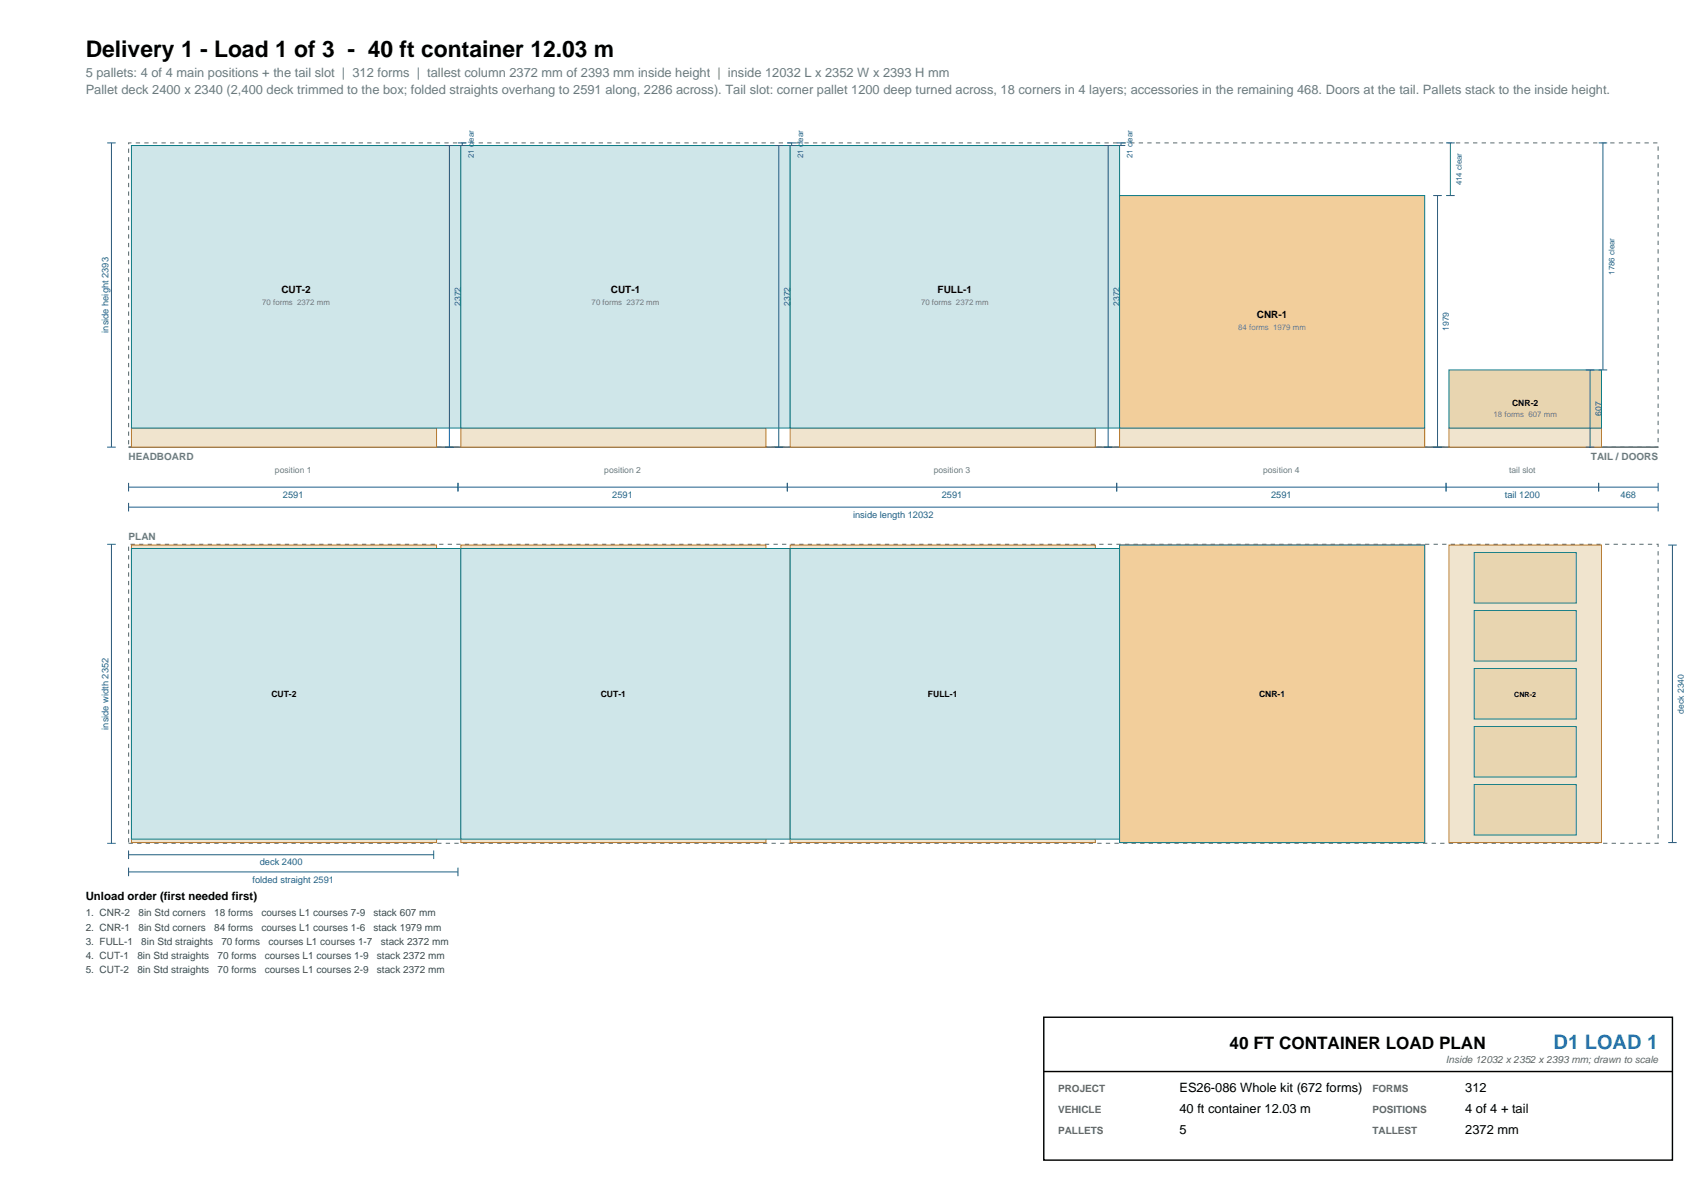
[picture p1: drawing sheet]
<svg xmlns="http://www.w3.org/2000/svg" width="420mm" height="297mm" viewBox="0 0 420 297" stroke-linecap="round" stroke-linejoin="round" font-family="sans-serif">
<defs><g id="words">
<text font-size="5.6" x="21.2" y="14.1">Delivery 1 - Load 1 of 3 - 40 ft container 12.03 m</text>
<text font-size="4.9" fill="#1976d2" x="383.6" y="258.9">D1 LOAD 1</text>
<text font-size="4.2" x="303.6" y="258.9">40 FT CONTAINER LOAD PLAN</text>
<g font-size="3.2" fill="#6b7c81">
<text x="21.2" y="19.1">5 pallets: 4 of 4 main positions + the tail slot | 312 forms | tallest column 2372 mm of 2393 mm inside height | inside 12032 L x 2352 W x 2393 H mm</text>
<text x="21.2" y="23.3">Pallet deck 2400 x 2340 (2,400 deck trimmed to the box; folded straights overhang to 2591 along, 2286 across). Tail slot: corner pallet 1200 deep turned across, 18 corners in 4 layers; accessories in the remaining 468. Doors at the tail. Pallets stack to the inside height.</text>
</g>
<g font-size="3.2">
<text x="291.2" y="269.5">ES26-086 Whole kit (672 forms)</text>
<text x="361.8" y="269.5">312</text>
<text x="291.2" y="274.8">40 ft container 12.03 m</text>
<text x="361.8" y="274.8">4 of 4 + tail</text>
<text x="291.2" y="280.1">5</text>
<text x="361.8" y="280.1">2372 mm</text>
</g>
<text font-size="2.8" x="21.2" y="222.3">Unload order (first needed first)</text>
<g font-size="2.5">
<text x="69.5" y="72.5">CUT-2</text>
<text x="150.8" y="72.5">CUT-1</text>
<text x="231.5" y="72.5">FULL-1</text>
<text x="310.3" y="78.6">CNR-1</text>
</g>
<g font-size="2.5" fill="#6b7c81">
<text x="31.7" y="113.6">HEADBOARD</text>
<text x="392.8" y="113.6">TAIL / DOORS</text>
<text x="31.7" y="133.3">PLAN</text>
</g>
<g font-size="2.5" fill="#3d4c50">
<text x="21.2" y="226.2">1. CNR-2</text>
<text x="34.2" y="226.2">8in Std corners</text>
<text x="52.9" y="226.2">18 forms</text>
<text x="64.5" y="226.2">courses L1 courses 7-9</text>
<text x="92.3" y="226.2">stack 607 mm</text>
<text x="21.2" y="229.7">2. CNR-1</text>
<text x="21.2" y="233.3">3. FULL-1</text>
<text x="34.2" y="229.7">8in Std corners</text>
<text x="34.9" y="233.3">8in Std straights</text>
<text x="52.9" y="229.7">84 forms</text>
<text x="54.7" y="233.3">70 forms</text>
<text x="64.5" y="229.7">courses L1 courses 1-6</text>
<text x="66.3" y="233.3">courses L1 courses 1-7</text>
<text x="92.3" y="229.7">stack 1979 mm</text>
<text x="94" y="233.3">stack 2372 mm</text>
<text x="21.2" y="236.8">4. CUT-1</text>
<text x="33.9" y="236.8">8in Std straights</text>
<text x="53.7" y="236.8">70 forms</text>
<text x="65.4" y="236.8">courses L1 courses 1-9</text>
<text x="93.1" y="236.8">stack 2372 mm</text>
<text x="21.2" y="240.3">5. CUT-2</text>
<text x="33.9" y="240.3">8in Std straights</text>
<text x="53.7" y="240.3">70 forms</text>
<text x="65.4" y="240.3">courses L1 courses 2-9</text>
<text x="93.1" y="240.3">stack 2372 mm</text>
</g>
<g font-size="2.5" fill="#666">
<text x="357" y="262.4">Inside 12032 x 2352 x 2393 mm; drawn to scale</text>
<text x="261.3" y="269.5">PROJECT</text>
<text x="338.9" y="269.5">FORMS</text>
<text x="261.3" y="274.8">VEHICLE</text>
<text x="338.9" y="274.8">POSITIONS</text>
<text x="261.3" y="280.1">PALLETS</text>
<text x="338.9" y="280.1">TALLEST</text>
</g>
<g font-size="2.3" fill="#1f5f8b">
<text x="26.8" y="82.1" transform="rotate(-90 26.8 82.1)">inside height 2393</text>
<text x="69.9" y="122.9">2591</text>
<text x="151.2" y="122.9">2591</text>
<text x="232.5" y="122.9">2591</text>
<text x="313.8" y="122.9">2591</text>
<text x="371.6" y="122.9">tail 1200</text>
<text x="400.2" y="122.9">468</text>
<text x="210.6" y="127.9">inside length 12032</text>
<text x="26.8" y="180.2" transform="rotate(-90 26.8 180.2)">inside width 2352</text>
<text x="64.1" y="213.7">deck 2400</text>
<text x="62.3" y="217.9">folded straight 2591</text>
</g>
<g font-size="2.1" fill="#1f5f8b">
<text x="113.8" y="75.5" transform="rotate(-90 113.8 75.5)">2372</text>
<text x="195.1" y="75.5" transform="rotate(-90 195.1 75.5)">2372</text>
<text x="276.4" y="75.5" transform="rotate(-90 276.4 75.5)">2372</text>
<text x="357.8" y="81.7" transform="rotate(-90 357.8 81.7)">1979</text>
<text x="395.4" y="102.6" transform="rotate(-90 395.4 102.6)">607</text>
<text x="415.8" y="176.2" transform="rotate(-90 415.8 176.2)">deck 2340</text>
</g>
<g font-size="2.1">
<text x="373.4" y="100.2">CNR-2</text>
<text x="67" y="172">CUT-2</text>
<text x="148.3" y="172">CUT-1</text>
<text x="229.1" y="172">FULL-1</text>
<text x="310.9" y="172">CNR-1</text>
</g>
<g font-size="2.1" fill="#6b7c81">
<text x="67.9" y="116.7">position 1</text>
<text x="149.2" y="116.7">position 2</text>
<text x="230.5" y="116.7">position 3</text>
<text x="311.9" y="116.7">position 4</text>
<text x="372.6" y="116.7">tail slot</text>
</g>
<g font-size="1.9" fill="#1f5f8b">
<text x="117" y="39.1" transform="rotate(-90 117 39.1)">21 clear</text>
<text x="198.3" y="39.1" transform="rotate(-90 198.3 39.1)">21 clear</text>
<text x="279.6" y="39.1" transform="rotate(-90 279.6 39.1)">21 clear</text>
<text x="360.9" y="45.8" transform="rotate(-90 360.9 45.8)">414 clear</text>
<text x="398.6" y="67.8" transform="rotate(-90 398.6 67.8)">1786 clear</text>
</g>
<g font-size="1.9" fill="#6b7c81">
<text x="64.8" y="75.3">70 forms 2372 mm</text>
<text x="146.1" y="75.3">70 forms 2372 mm</text>
<text x="227.4" y="75.3">70 forms 2372 mm</text>
<text x="305.7" y="81.5">84 forms 1979 mm</text>
<text x="368.8" y="103">18 forms 607 mm</text>
</g>
<text font-size="1.8" x="373.9" y="172">CNR-2</text>
</g></defs>
<path d="M31.7 35.3h377.7v75.1h-377.7z" fill="none" stroke="#6b7c81" stroke-width=".28" stroke-dasharray="1.1 1.1" stroke-linecap="butt"/>
<path d="M31.7 110.4h377.7" fill="none" stroke="#6b7c81" stroke-width=".42"/>
<path d="M32.5 105.7h75.3v4.7h-75.3z" fill-rule="evenodd" fill="#f0e4ce" stroke="#b4762b" stroke-width=".25"/>
<path d="M32.5 35.9h81.3v69.8h-81.3z" fill-rule="evenodd" fill="#cfe6e9" stroke="#0e7c86" stroke-width=".25"/>
<path d="M113.8 105.7h75.3v4.7h-75.3z" fill-rule="evenodd" fill="#f0e4ce" stroke="#b4762b" stroke-width=".25"/>
<path d="M113.8 35.9h81.3v69.8h-81.3z" fill-rule="evenodd" fill="#cfe6e9" stroke="#0e7c86" stroke-width=".25"/>
<path d="M195.1 105.7h75.3v4.7h-75.3z" fill-rule="evenodd" fill="#f0e4ce" stroke="#b4762b" stroke-width=".25"/>
<path d="M195.1 35.9h81.3v69.8h-81.3z" fill-rule="evenodd" fill="#cfe6e9" stroke="#0e7c86" stroke-width=".25"/>
<path d="M276.4 105.7h75.4v4.7h-75.4z" fill-rule="evenodd" fill="#f0e4ce" stroke="#b4762b" stroke-width=".25"/>
<path d="M276.4 48.3h75.4v57.4h-75.4z" fill-rule="evenodd" fill="#f2ce9b" stroke="#0e7c86" stroke-width=".25"/>
<path d="M357.8 105.7h37.6v4.7h-37.6z" fill-rule="evenodd" fill="#f0e4ce" stroke="#b4762b" stroke-width=".25"/>
<path d="M357.8 91.3h37.6v14.4h-37.6z" fill-rule="evenodd" fill="#e8d5b0" stroke="#0e7c86" stroke-width=".25"/>
<g fill="none" stroke="#1f5f8b" stroke-width=".25">
<path d="M26.5 35.3h2.1M27.5 35.3v75.1M109.9 35.9h2.1M111 35.9v74.5M113.1 35.3h2.1M113.1 35.9h2.1M114.1 35.3v.6M191.2 35.9h2.1M192.3 35.9v74.5M194.4 35.3h2.1M194.4 35.9h2.1M195.5 35.3v.6"/>
<path d="M272.6 35.9h2.1M273.6 35.9v74.5M275.7 35.3h2.1M275.7 35.9h2.1M276.8 35.3v.6M357.1 35.3h2.1M358.1 35.3v13M394.7 35.3h2.1M395.8 35.3v56M353.9 48.3h2.1M354.9 48.3v62.1M357.1 48.3h2.1"/>
<path d="M391.6 91.3h2.1M392.6 91.3v19.1M394.7 91.3h2.1M26.5 110.4h2.1M31.7 119.2v2.1M109.9 110.4h2.1M113.1 119.2v2.1M191.2 110.4h2.1M194.4 119.2v2.1M272.6 110.4h2.1M275.7 119.2v2.1M353.9 110.4h2.1"/>
<path d="M357.1 119.2v2.1M391.6 110.4h2.1M394.7 119.2v2.1M409.4 119.2v2.1M31.7 120.3h377.7M31.7 124.1v2.2M31.7 125.2h377.7M409.4 124.1v2.2"/>
</g>
<path d="M31.7 134.4h377.7v73.8h-377.7z" fill="none" stroke="#6b7c81" stroke-width=".28" stroke-dasharray="1.1 1.1" stroke-linecap="butt"/>
<path d="M32.5 134.6h75.3v73.4h-75.3z" fill-rule="evenodd" fill="#f0e4ce" stroke="#b4762b" stroke-width=".25"/>
<path d="M32.5 135.4h81.3v71.8h-81.3z" fill-rule="evenodd" fill="#cfe6e9" stroke="#0e7c86" stroke-width=".25"/>
<path d="M113.8 134.6h75.3v73.4h-75.3z" fill-rule="evenodd" fill="#f0e4ce" stroke="#b4762b" stroke-width=".25"/>
<path d="M113.8 135.4h81.3v71.8h-81.3z" fill-rule="evenodd" fill="#cfe6e9" stroke="#0e7c86" stroke-width=".25"/>
<path d="M195.1 134.6h75.3v73.4h-75.3z" fill-rule="evenodd" fill="#f0e4ce" stroke="#b4762b" stroke-width=".25"/>
<path d="M195.1 135.4h81.3v71.8h-81.3z" fill-rule="evenodd" fill="#cfe6e9" stroke="#0e7c86" stroke-width=".25"/>
<path d="M276.4 134.6h75.4v73.4h-75.4z" fill-rule="evenodd" fill="#f0e4ce" stroke="#b4762b" stroke-width=".25"/>
<path d="M276.4 134.6h75.4v73.4h-75.4z" fill-rule="evenodd" fill="#f2ce9b" stroke="#0e7c86" stroke-width=".25"/>
<path d="M357.8 134.6h37.6v73.4h-37.6z" fill-rule="evenodd" fill="#f0e4ce" stroke="#b4762b" stroke-width=".25"/>
<g fill="#e8d5b0" stroke="#0e7c86" stroke-width=".25">
<path d="M364 193.7h25.2v12.5h-25.2z" fill-rule="evenodd"/>
<path d="M364 179.4h25.2v12.4h-25.2z" fill-rule="evenodd"/>
<path d="M364 165.1h25.2v12.4h-25.2z" fill-rule="evenodd"/>
<path d="M364 150.7h25.2v12.5h-25.2z" fill-rule="evenodd"/>
<path d="M364 136.4h25.2v12.5h-25.2z" fill-rule="evenodd"/>
</g>
<path d="M26.5 134.4h2.1M27.5 134.4v73.8M411.9 134.6h2.1M412.9 134.6v73.4M26.5 208.2h2.1M31.7 211h75.4M31.7 210v2.1M31.7 214.2v2.1M31.7 215.3h81.4M107.1 210v2.1M113.1 214.2v2.1M411.9 208h2.1" fill="none" stroke="#1f5f8b" stroke-width=".25"/>
<path d="M257.7 251.1h155.2v35.3h-155.2z" fill-rule="evenodd" fill="#fff" stroke="#000" stroke-width=".35"/>
<path d="M257.7 264.5h155.2" fill="none" stroke="#000" stroke-width=".35"/>
<use href="#words"/>
</svg>
